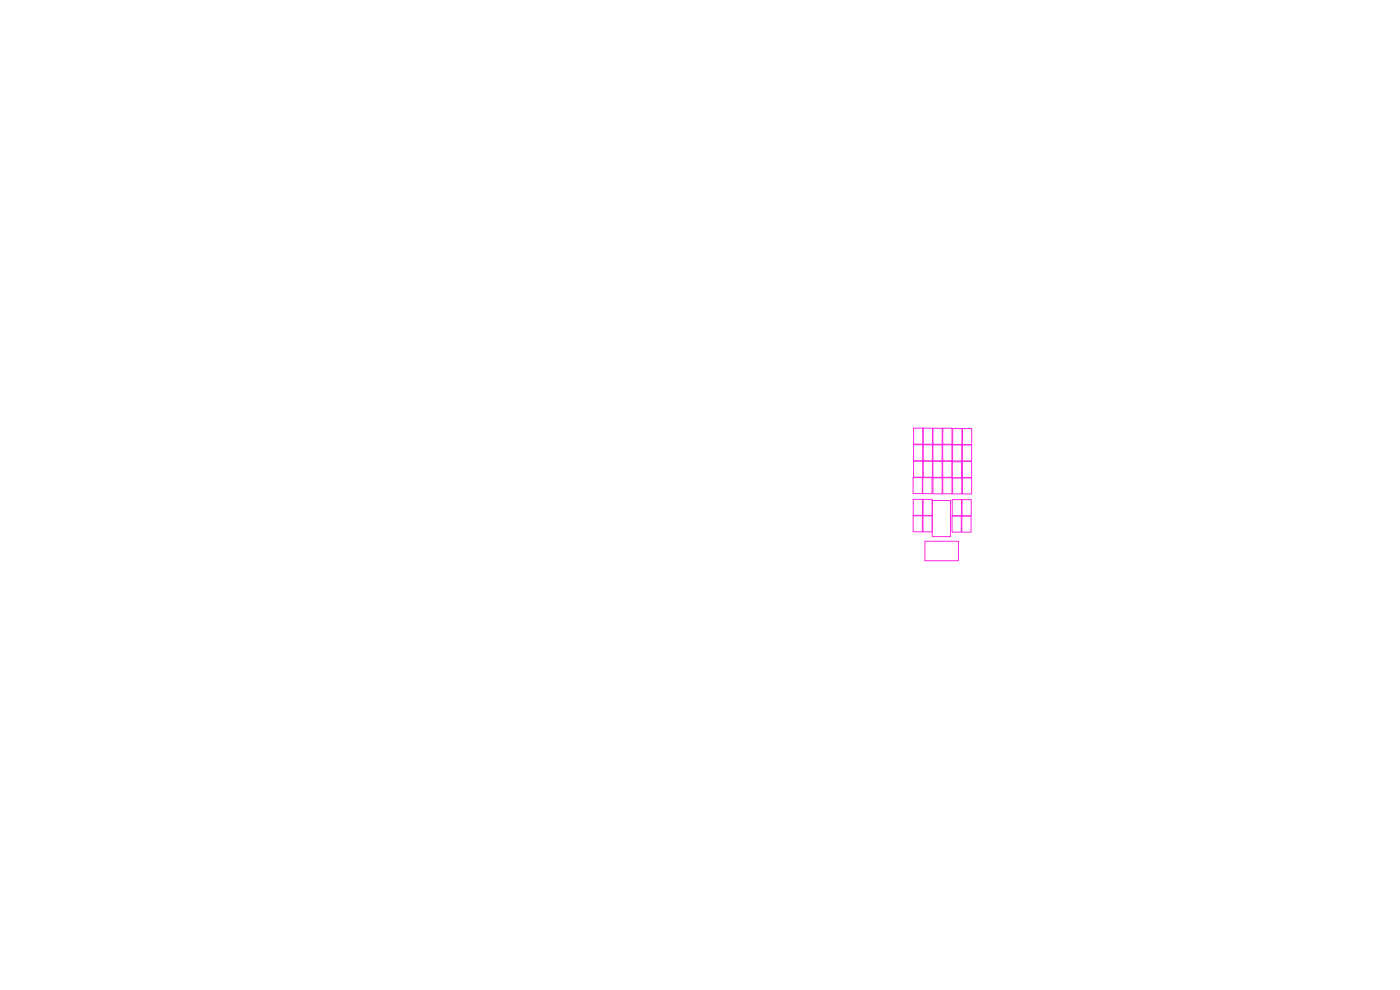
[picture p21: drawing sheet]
<svg xmlns="http://www.w3.org/2000/svg" width="297mm" height="210mm" viewBox="0 0 297 210" stroke-linecap="round" stroke-linejoin="round" font-family="sans-serif">
<g fill="none" stroke="#ff26e2" stroke-width=".21">
<path d="M193.8 94.3h2v3.4h-2zM193.8 97.8h2v3.4h-2zM193.8 90.8h2v3.4h-2zM195.8 94.4h2v3.4h-2zM195.8 97.8h2v3.4h-2zM195.9 90.8h1.9v3.4h-1.9zM197.9 97.9h2v3.4h-2zM197.9 94.4h2v3.4h-2zM197.9 90.8h2v3.5h-2zM200 97.8h2v3.4h-2zM200 94.4h2v3.4h-2zM200 90.8h2v3.4h-2z"/>
<path d="M202 98h2v3.4h-2zM202.1 94.4h1.9v3.4h-1.9zM202.1 90.9h2v3.4h-2zM204.2 94.4h1.9v3.4h-1.9zM204.2 97.9h1.9v3.4h-1.9zM204.2 90.9h1.9v3.4h-1.9zM193.7 101.3h2v3.4h-2zM193.7 109.4h2v3.4h-2zM193.7 105.9h2v3.4h-2zM195.8 101.3h1.9v3.4h-1.9zM195.8 109.4h2v3.4h-2zM195.8 105.9h2v3.4h-2z"/>
<path d="M196.2 114.8h7.1v4.1h-7.1zM197.8 106.2h3.8v7.6h-3.8zM197.9 101.4h2v3.4h-2zM200 101.4h2v3.4h-2zM202 109.5h1.9v3.4h-1.9zM202 106h2v3.4h-2zM202.1 101.4h1.9v3.4h-1.9zM204 109.5h2v3.4h-2zM204.1 106h1.9v3.4h-1.9zM204.2 101.4h1.9v3.4h-1.9z"/>
</g>
</svg>
